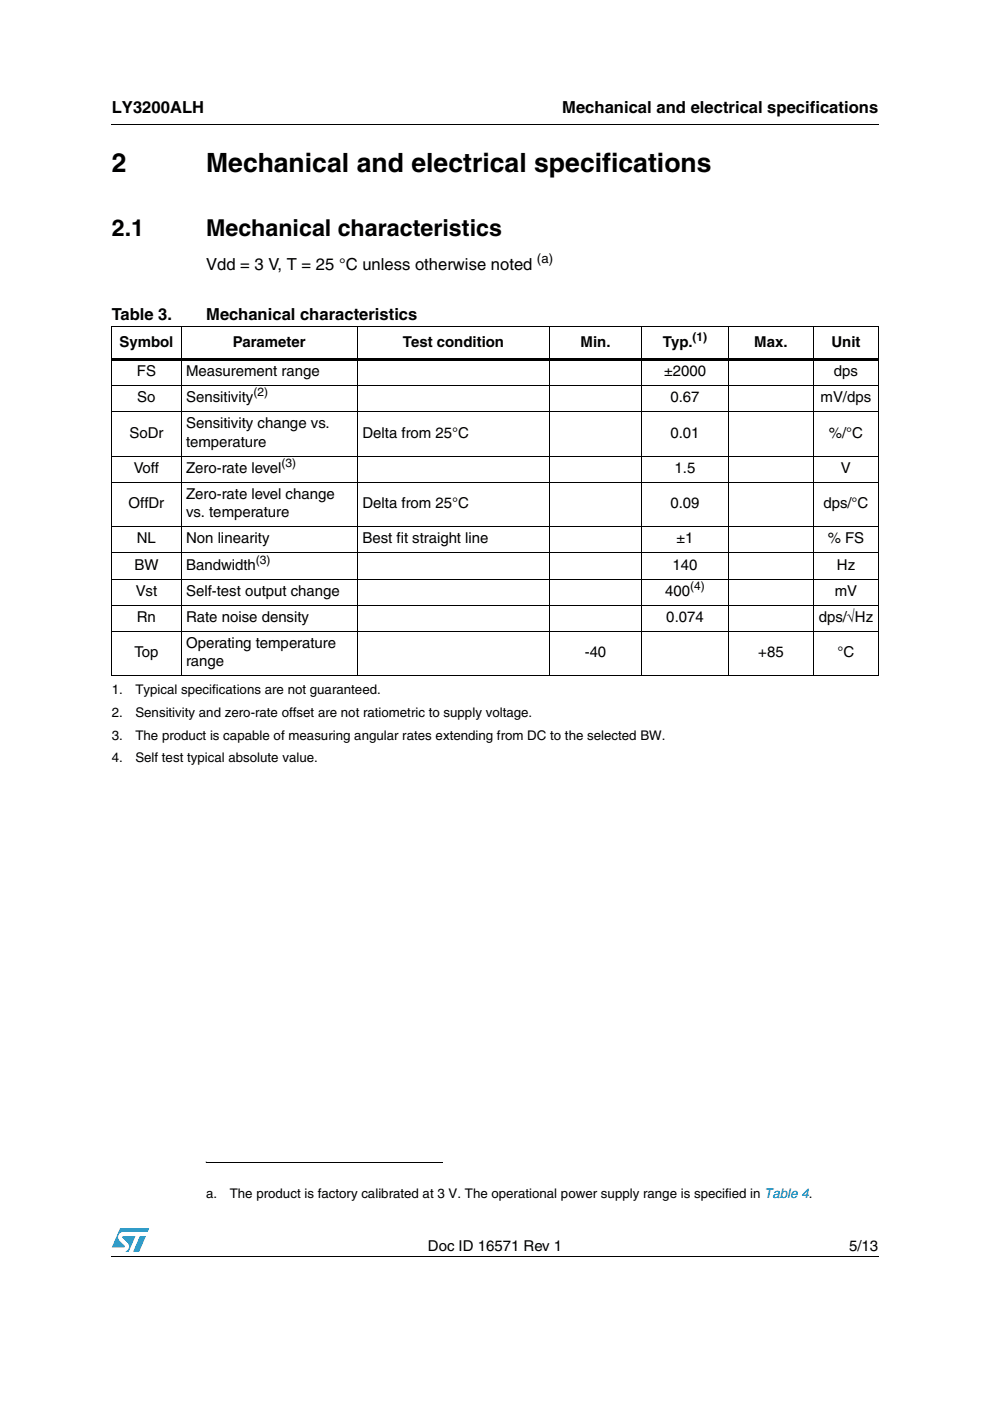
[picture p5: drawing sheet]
<svg xmlns="http://www.w3.org/2000/svg" width="210mm" height="297mm" viewBox="0 0 210 297" stroke-linecap="round" stroke-linejoin="round" font-family="sans-serif">
<defs><g id="words">
<g font-size="5.6">
<text x="23.7" y="36.4">2</text>
<text x="43.7" y="36.4">Mechanical and electrical specifications</text>
</g>
<g font-size="4.9">
<text x="23.7" y="50">2.1</text>
<text x="43.7" y="50">Mechanical characteristics</text>
</g>
<g font-size="3.5">
<text x="23.7" y="23.9">LY3200ALH</text>
<text x="119.2" y="23.9">Mechanical and electrical specifications</text>
<text x="43.7" y="57.2">Vdd = 3 V, T = 25 °C unless otherwise noted</text>
<text x="23.7" y="67.8">Table 3.</text>
<text x="43.7" y="67.8">Mechanical characteristics</text>
</g>
<g font-size="3.2">
<text x="25.3" y="73.5">Symbol</text>
<text x="49.4" y="73.5">Parameter</text>
<text x="85.4" y="73.5">Test condition</text>
<text x="123.1" y="73.5">Min.</text>
<text x="140.5" y="73.5">Typ.</text>
<text x="159.9" y="73.5">Max.</text>
<text x="176.3" y="73.5">Unit</text>
<text x="29" y="79.8">FS</text>
<text x="39.4" y="79.8">Measurement range</text>
<text x="140.8" y="79.8">±2000</text>
<text x="176.8" y="79.8">dps</text>
<text x="29.1" y="85.3">So</text>
<text x="39.5" y="85.3">Sensitivity</text>
<text x="142.2" y="85.3">0.67</text>
<text x="174" y="85.3">mV/dps</text>
<text x="27.4" y="92.8">SoDr</text>
<text x="39.5" y="90.8">Sensitivity change vs.</text>
<text x="39.5" y="94.7">temperature</text>
<text x="76.9" y="92.8">Delta from 25°C</text>
<text x="142.1" y="92.8">0.01</text>
<text x="175.7" y="92.8">%/°C</text>
<text x="28.4" y="100.3">Voff</text>
<text x="39.5" y="100.3">Zero-rate level</text>
<text x="143" y="100.3">1.5</text>
<text x="178.3" y="100.3">V</text>
<text x="27.3" y="107.8">OffDr</text>
<text x="39.5" y="105.8">Zero-rate level change</text>
<text x="76.9" y="107.8">Delta from 25°C</text>
<text x="142.1" y="107.8">0.09</text>
<text x="174.6" y="107.8">dps/°C</text>
<text x="39.5" y="109.7">vs. temperature</text>
<text x="29" y="115.2">NL</text>
<text x="39.5" y="115.2">Non linearity</text>
<text x="76.9" y="115.2">Best fit straight line</text>
<text x="143.4" y="115.2">±1</text>
<text x="175.5" y="115.2">% FS</text>
<text x="28.5" y="120.8">BW</text>
<text x="39.5" y="120.8">Bandwidth</text>
<text x="142.6" y="120.8">140</text>
<text x="177.4" y="120.8">Hz</text>
<text x="28.8" y="126.3">Vst</text>
<text x="29" y="131.8">Rn</text>
<text x="39.5" y="131.8">Rate noise density</text>
<text x="39.5" y="126.3">Self-test output change</text>
<text x="141.1" y="126.3">400</text>
<text x="141.3" y="131.8">0.074</text>
<text x="173.6" y="131.8">dps/√Hz</text>
<text x="177" y="126.3">mV</text>
<text x="39.5" y="137.4">Operating temperature</text>
<text x="28.5" y="139.3">Top</text>
<text x="39.5" y="141.3">range</text>
<text x="124" y="139.3">-40</text>
<text x="160.8" y="139.3">+85</text>
<text x="177.6" y="139.3">°C</text>
<text x="90.7" y="265.1">Doc ID 16571 Rev 1</text>
<text x="180.1" y="265.1">5/13</text>
</g>
<g font-size="2.8">
<text x="113.9" y="55.8">(a)</text>
<text x="23.7" y="147.2">1.</text>
<text x="28.7" y="147.2">Typical specifications are not guaranteed.</text>
<text x="23.7" y="152">2.</text>
<text x="28.7" y="152">Sensitivity and zero-rate offset are not ratiometric to supply voltage.</text>
<text x="23.7" y="156.8">3.</text>
<text x="23.7" y="161.6">4.</text>
<text x="28.7" y="156.8">The product is capable of measuring angular rates extending from DC to the selected BW.</text>
<text x="28.7" y="161.6">Self test typical absolute value.</text>
<text x="43.7" y="254.1">a.</text>
<text x="48.7" y="254.1">The product is factory calibrated at 3 V. The operational power supply range is specified in Table 4.</text>
</g>
<g font-size="2.5">
<text x="146.9" y="72.3">(1)</text>
<text x="53.7" y="84.1">(2)</text>
<text x="59.7" y="99">(3)</text>
<text x="54.3" y="119.5">(3)</text>
<text x="146.3" y="125.1">(4)</text>
</g>
</g></defs>
<g fill="#0099d8">
<path d="M29.7 262.1h1.2l-1.4 3.3h-1.3z"/>
<path d="M25.4 260.5h6.2l-.3 .7h-5.1a1.13 1.13 0 0 0-1.1 .7 1.13 1.13 0 0 0 .3 1.2l1 1v.3l-2.7 .1z"/>
<path d="M26 262.1h2.7l-1.4 3.3h-.7a1.18 1.18 0 0 0 .5-1.9l-1.1-1.1z"/>
</g>
<path d="M23.6 26.2l.1 .2zM23.6 76h162.7v.5h-162.7zM43.7 246.3v.2zM23.6 266.3l.1 .1z" fill="#000"/>
<g fill="none" stroke="#000" stroke-width=".21">
<path d="M23.7 26.3h162.6M23.6 69.3h162.7M23.7 69.4v73.8M38.4 69.2v74.2M75.8 69.2v74.2M116.5 69.2v74.2M136.1 69.2v74.2M154.4 69.2v74.2M172.5 69.2v74.2M186.2 69.4v73.8M23.6 81.8h162.7M23.6 87.3h162.7"/>
<path d="M23.6 96.8h162.7M23.6 102.3h162.7M23.6 111.7h162.7M23.6 117.2h162.7M23.6 122.8h162.7M23.6 128.3h162.7M23.6 133.9h162.7M23.6 143.3h162.7M43.7 246.4h50.1M23.7 266.3h162.6"/>
</g>
<use href="#words"/>
</svg>
